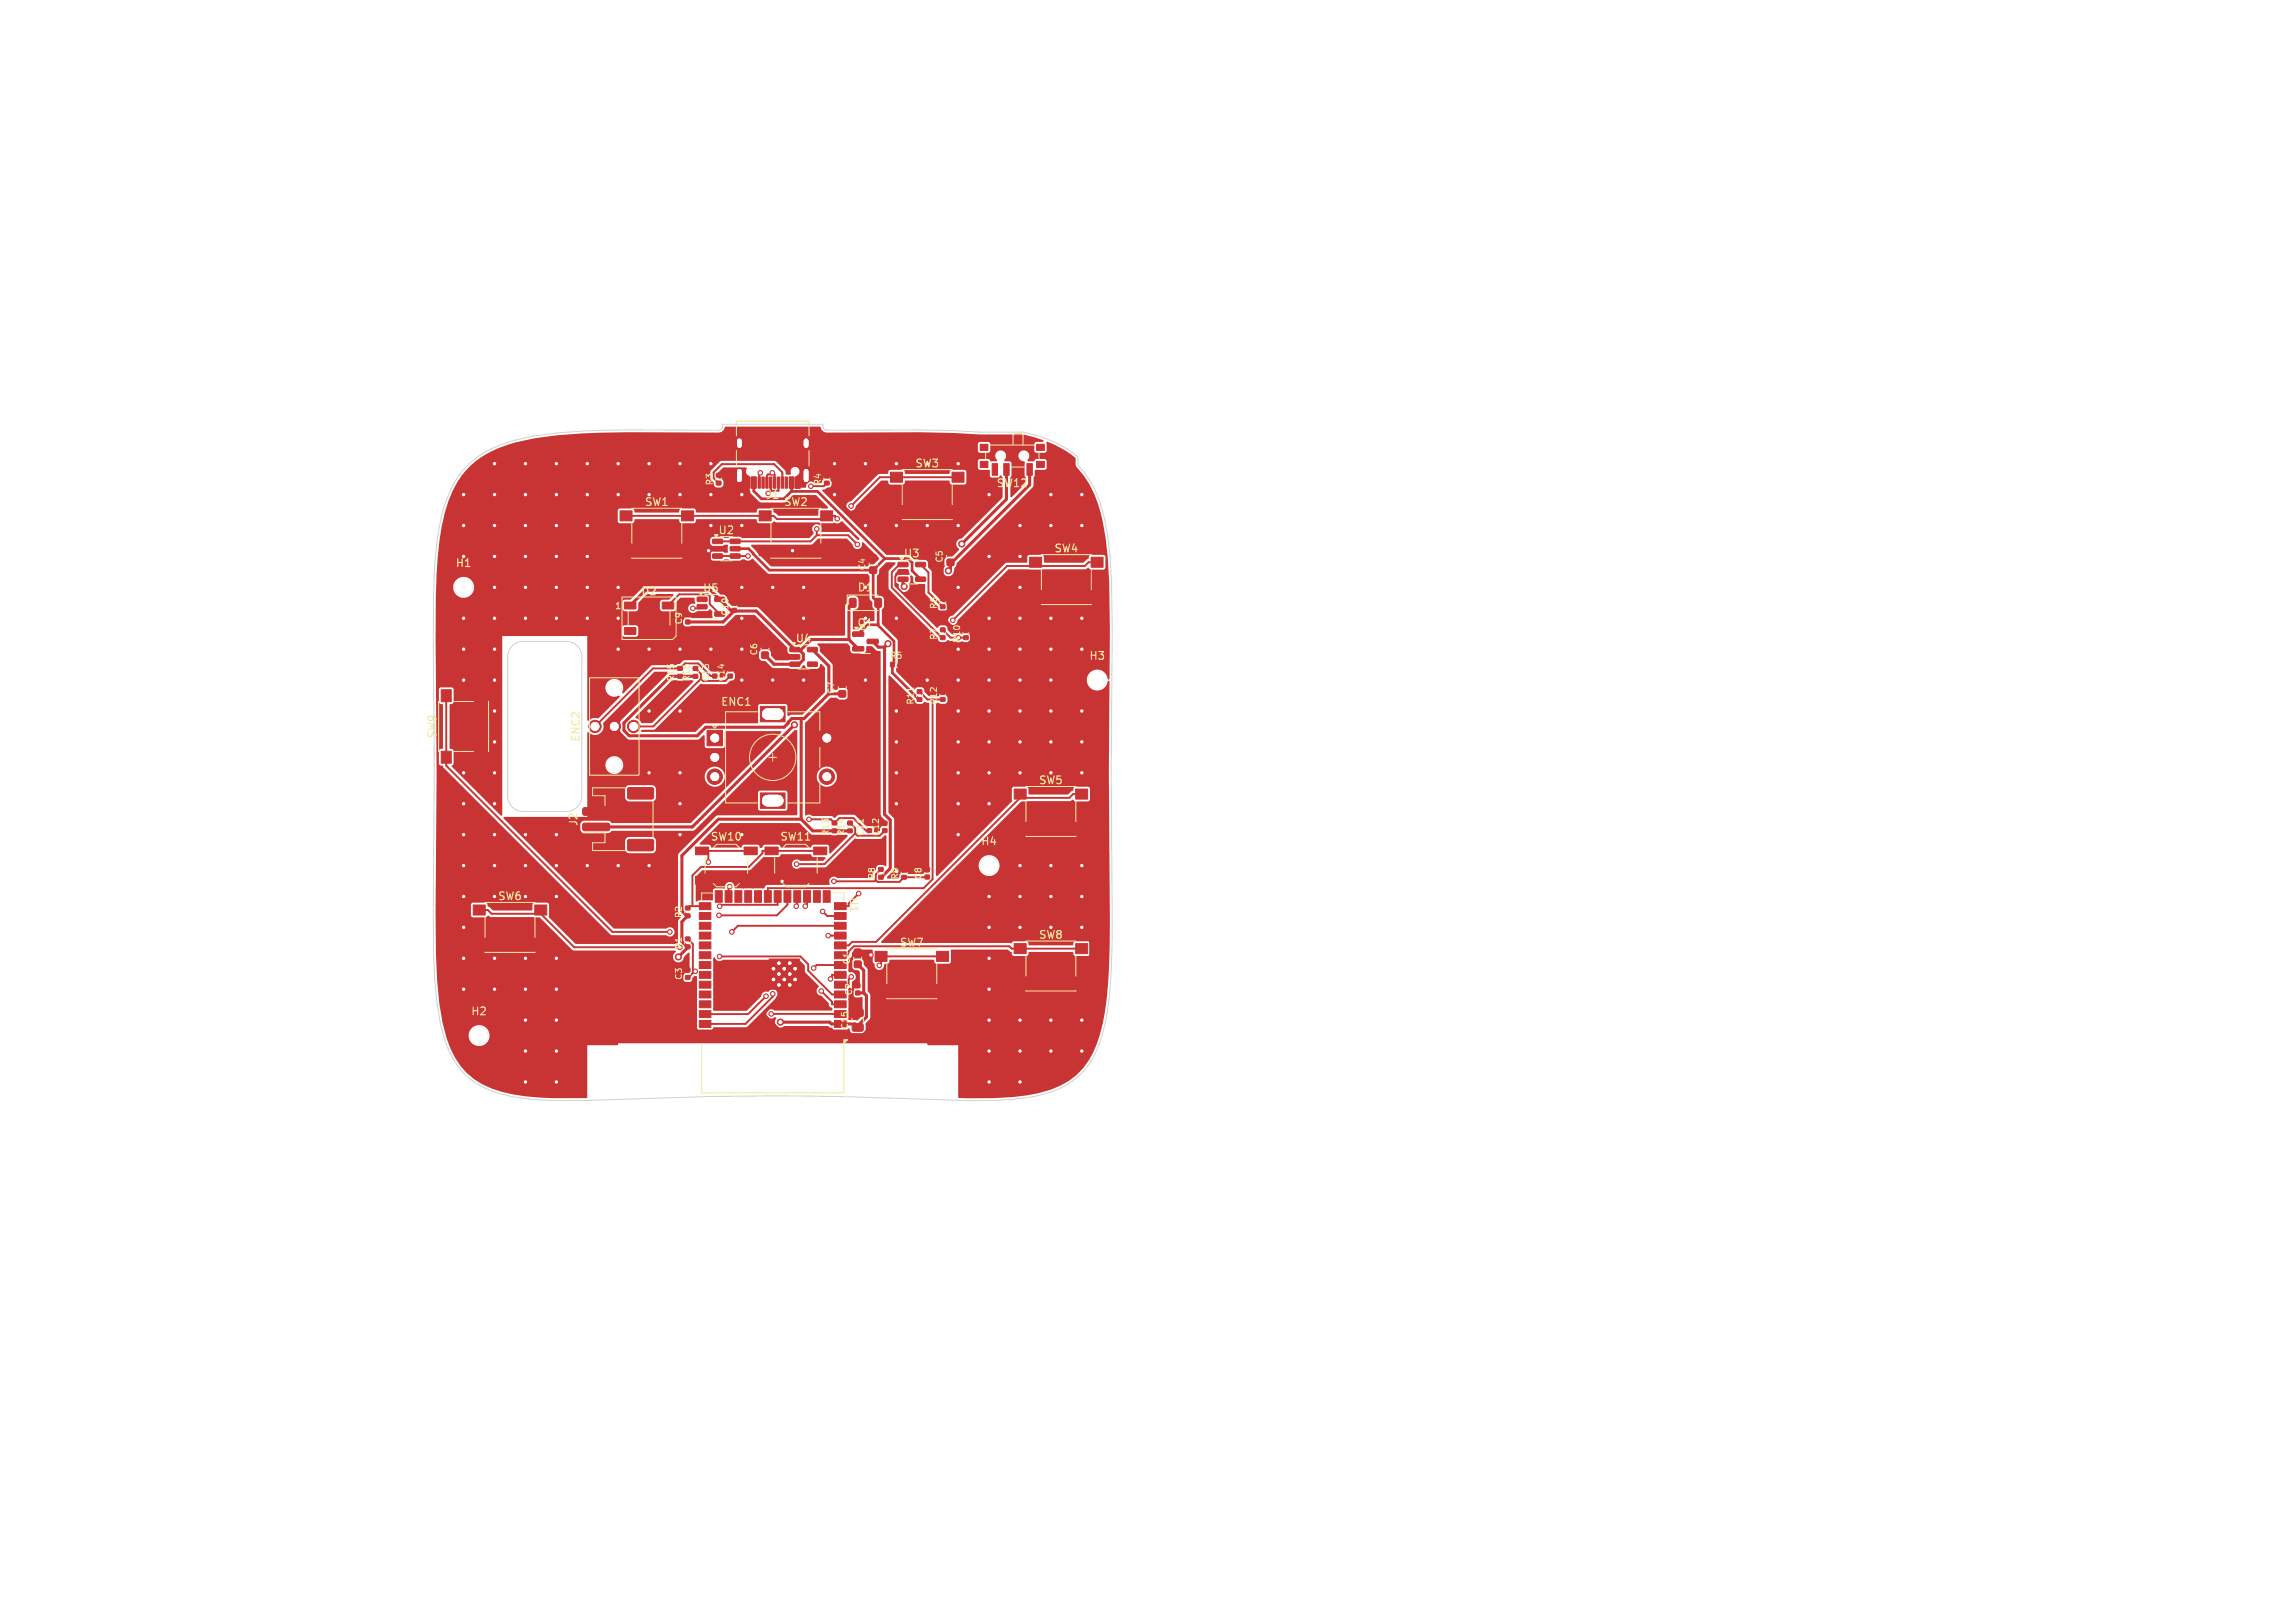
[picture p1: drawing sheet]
<svg xmlns="http://www.w3.org/2000/svg" width="297mm" height="210mm" viewBox="0 0 297 210" stroke-linecap="round" stroke-linejoin="round" font-family="sans-serif">
<defs><g id="words">
<g font-size="1.4" fill="#f2eda1">
<text x="83.4" y="65.7">SW1</text>
<text x="99" y="64.8">J1</text>
<text x="101.4" y="65.7">SW2</text>
<text x="118.4" y="60.7">SW3</text>
<text x="128.9" y="63.2">SW12</text>
<text x="92.9" y="69.3">U2</text>
<text x="136.4" y="71.7">SW4</text>
<text x="58.9" y="73.6">H1</text>
<text x="82.9" y="77.2">D2</text>
<text x="90.9" y="76.8">U5</text>
<text x="110.9" y="76.7">D1</text>
<text x="116.9" y="72.3">U3</text>
<text x="102.9" y="83.3">U4</text>
<text x="110.9" y="81.3">Q1</text>
<text x="140.9" y="85.6">H3</text>
<text x="56.7" y="95.6" transform="rotate(-90 56.7 95.6)">SW9</text>
<text x="93.2" y="91.5">ENC1</text>
<text x="75.2" y="96.1" transform="rotate(-90 75.2 96.1)">ENC2</text>
<text x="134.4" y="101.7">SW5</text>
<text x="74.9" y="107" transform="rotate(-90 74.9 107)">J2</text>
<text x="91.9" y="109">SW10</text>
<text x="100.9" y="109">SW11</text>
<text x="126.9" y="109.6">H4</text>
<text x="64.4" y="116.7">SW6</text>
<text x="109.8" y="116" transform="rotate(90 109.8 116)">U1</text>
<text x="116.4" y="122.7">SW7</text>
<text x="134.4" y="121.7">SW8</text>
<text x="60.9" y="131.6">H2</text>
</g>
<g font-size="1.1" fill="#f2eda1">
<text x="92.4" y="62.9" transform="rotate(-90 92.4 62.9)">R3</text>
<text x="106.4" y="62.9" transform="rotate(-90 106.4 62.9)">R4</text>
<text x="112.2" y="73.9" transform="rotate(-90 112.2 73.9)">C4</text>
<text x="122.1" y="72.9" transform="rotate(-90 122.1 72.9)">C5</text>
<text x="79.5" y="79">1</text>
<text x="88.4" y="80.9" transform="rotate(-90 88.4 80.9)">C9</text>
<text x="94.4" y="79.8" transform="rotate(-90 94.4 79.8)">C10</text>
<text x="121.4" y="82.9" transform="rotate(-90 121.4 82.9)">R7</text>
<text x="121.4" y="78.9" transform="rotate(-90 121.4 78.9)">R6</text>
<text x="124.4" y="83.3" transform="rotate(-90 124.4 83.3)">R10</text>
<text x="87.4" y="88.3" transform="rotate(-90 87.4 88.3)">R15</text>
<text x="89.4" y="88.3" transform="rotate(-90 89.4 88.3)">R16</text>
<text x="91.9" y="88.3" transform="rotate(-90 91.9 88.3)">C13</text>
<text x="93.9" y="88.3" transform="rotate(-90 93.9 88.3)">C14</text>
<text x="98.1" y="84.9" transform="rotate(-90 98.1 84.9)">C6</text>
<text x="108.1" y="89.9" transform="rotate(-90 108.1 89.9)">C7</text>
<text x="115.1" y="85.4">R5</text>
<text x="118.4" y="91.3" transform="rotate(-90 118.4 91.3)">R11</text>
<text x="121.4" y="91.3" transform="rotate(-90 121.4 91.3)">R12</text>
<text x="107.4" y="108.3" transform="rotate(-90 107.4 108.3)">R13</text>
<text x="109.4" y="108.3" transform="rotate(-90 109.4 108.3)">R14</text>
<text x="111.9" y="108.3" transform="rotate(-90 111.9 108.3)">C11</text>
<text x="113.4" y="113.9" transform="rotate(-90 113.4 113.9)">R8</text>
<text x="113.9" y="108.3" transform="rotate(-90 113.9 108.3)">C12</text>
<text x="116.4" y="113.9" transform="rotate(-90 116.4 113.9)">R9</text>
<text x="119.4" y="113.9" transform="rotate(-90 119.4 113.9)">C8</text>
<text x="88.4" y="118.9" transform="rotate(-90 88.4 118.9)">R2</text>
<text x="88.4" y="122.9" transform="rotate(-90 88.4 122.9)">R1</text>
<text x="110.1" y="124.9" transform="rotate(-90 110.1 124.9)">C1</text>
<text x="88.4" y="126.9" transform="rotate(-90 88.4 126.9)">C3</text>
<text x="110.4" y="128.9" transform="rotate(-90 110.4 128.9)">C2</text>
<text x="109.9" y="133.3" transform="rotate(-90 109.9 133.3)">C15</text>
</g>
</g></defs>
<g fill="#c83434" stroke="#c83434" stroke-width=".13">
<path d="M134.1 59.7h1v.8h-1z"/>
<path d="M134.1 57.5h1v.8h-1z"/>
<path d="M126.8 59.7h1v.8h-1z"/>
<path d="M126.8 57.5h1v.8h-1z"/>
<path d="M132.9 60h.7v1.5h-.7z"/>
<path d="M129.9 60h.7v1.5h-.7z"/>
<path d="M128.4 60h.7v1.5h-.7z"/>
<path d="M91.5 94.5h2v2h-2z"/>
<path d="M98.4 91.4h3.2v2h-3.2z"/>
<path d="M98.4 102.6h3.2v2h-3.2z"/>
<path d="M106.7 62.3h.6v.4h-.6z"/>
<path d="M106.7 61.3h.6v.4h-.6z"/>
<path d="M108.6 89.4l.1-.1 .7 .1 .1 .2-.1 .6h-.1h-.7l-.1-.2z"/>
<path d="M108.6 87.8h.1h.7l.1 .2-.1 .6-.1 .1-.7-.1-.1-.1z"/>
<path d="M110.4 81.8h1.3l.1 .1v.4l-.2 .1-1.2-.1-.1-.1z"/>
<path d="M110.4 83.7h1.3l.1 .1v.4l-.2 .1-1.2-.1-.1-.1z"/>
<path d="M112.2 82.7h1.4l.1 .2v.3l-.2 .1h-1.2l-.1-.1z"/>
<path d="M88.7 80.2h.6v.5h-.6z"/>
<path d="M88.7 79.3h.6v.5h-.6z"/>
<path d="M89.7 87.3h.6v.4h-.6z"/>
<path d="M89.7 86.3h.6v.4h-.6z"/>
<path d="M99 109.6h1.7v1h-1.7z"/>
<path d="M105.3 109.6h1.7v1h-1.7z"/>
<path d="M99 113.4h1.7v1h-1.7z"/>
<path d="M105.3 113.4h1.7v1h-1.7z"/>
<path d="M116.2 72.8h1.2l.1 .1v.4l-.1 .1-1.1-.1-.1-.1z"/>
<path d="M116.2 73.7h1.2l.1 .2v.3l-.1 .1h-1.1l-.1-.1z"/>
<path d="M116.2 74.7h1.2l.1 .1v.4l-.1 .1-1.1-.1-.1-.1z"/>
<path d="M118.5 74.7h1.2l.1 .1v.4l-.1 .1-1.1-.1-.1-.1z"/>
<path d="M118.5 72.8h1.2l.1 .1v.4l-.1 .1-1.1-.1-.1-.1z"/>
<path d="M112.6 73.4l.2-.1 .6 .1 .1 .2-.1 .6h-.2h-.6l-.1-.2z"/>
<path d="M112.6 71.8h.2h.6l.1 .2-.1 .6-.2 .1-.6-.1-.1-.1z"/>
<path d="M116.7 113.3h.6v.4h-.6z"/>
<path d="M116.7 112.3h.6v.4h-.6z"/>
<path d="M113.7 113.3h.6v.4h-.6z"/>
<path d="M113.7 112.3h.6v.4h-.6z"/>
<path d="M121.7 82.3h.6v.4h-.6z"/>
<path d="M121.7 81.3h.6v.4h-.6z"/>
<path d="M75.5 106.6l.1-.1h3.1l.2 .3v.5l-.3 .2h-3l-.2-.2z"/>
<path d="M75.5 104.6l.1-.1h3.1l.2 .3v.5l-.3 .2h-3l-.2-.2z"/>
<path d="M81.3 108.7l.2-.1h2.9l.2 .3v1l-.3 .2h-2.9l-.2-.2z"/>
<path d="M81.3 102l.2-.1h2.9l.2 .3v1l-.3 .2h-2.9l-.2-.2z"/>
<path d="M107.7 107.3h.6v.4h-.6z"/>
<path d="M107.7 106.3h.6v.4h-.6z"/>
<path d="M109.7 107.3h.6v.4h-.6z"/>
<path d="M109.7 106.3h.6v.4h-.6z"/>
<path d="M124.7 82.3h.6v.4h-.6z"/>
<path d="M124.7 81.3h.6v.4h-.6z"/>
<path d="M110.7 128.2h.6v.5h-.6z"/>
<path d="M110.7 127.3h.6v.5h-.6z"/>
<path d="M57.1 97.2h1.3v1.6h-1.3z"/>
<path d="M57.1 89.2h1.3v1.6h-1.3z"/>
<path d="M61.6 97.2h1.3v1.6h-1.3z"/>
<path d="M61.6 89.2h1.3v1.6h-1.3z"/>
<path d="M61.2 117.1h1.6v1.3h-1.6z"/>
<path d="M69.2 117.1h1.6v1.3h-1.6z"/>
<path d="M61.2 121.6h1.6v1.3h-1.6z"/>
<path d="M69.2 121.6h1.6v1.3h-1.6z"/>
<path d="M108 133.3h1.5v.9h-1.5z"/>
<path d="M108 132h1.5v.9h-1.5z"/>
<path d="M108 130.8h1.5v.9h-1.5z"/>
<path d="M108 129.5h1.5v.9h-1.5z"/>
<path d="M108 128.2h1.5v.9h-1.5z"/>
<path d="M108 127h1.5v.9h-1.5z"/>
<path d="M108 125.7h1.5v.9h-1.5z"/>
<path d="M108 124.4h1.5v.9h-1.5z"/>
<path d="M108 123.2h1.5v.9h-1.5z"/>
<path d="M108 121.9h1.5v.9h-1.5z"/>
<path d="M108 120.6h1.5v.9h-1.5z"/>
<path d="M108 119.3h1.5v.9h-1.5z"/>
<path d="M108 118.1h1.5v.9h-1.5z"/>
<path d="M108 116.8h1.5v.9h-1.5z"/>
<path d="M106.5 115.3h.9v1.5h-.9z"/>
<path d="M105.3 115.3h.9v1.5h-.9z"/>
<path d="M104 115.3h.9v1.5h-.9z"/>
<path d="M102.7 115.3h.9v1.5h-.9z"/>
<path d="M101.5 115.3h.9v1.5h-.9z"/>
<path d="M100.2 115.3h.9v1.5h-.9z"/>
<path d="M98.9 115.3h.9v1.5h-.9z"/>
<path d="M97.6 115.3h.9v1.5h-.9z"/>
<path d="M96.4 115.3h.9v1.5h-.9z"/>
<path d="M95.1 115.3h.9v1.5h-.9z"/>
<path d="M93.8 115.3h.9v1.5h-.9z"/>
<path d="M92.6 115.3h.9v1.5h-.9z"/>
<path d="M90.5 116.8h1.5v.9h-1.5z"/>
<path d="M90.5 118.1h1.5v.9h-1.5z"/>
<path d="M90.5 119.3h1.5v.9h-1.5z"/>
<path d="M90.5 120.6h1.5v.9h-1.5z"/>
<path d="M90.5 121.9h1.5v.9h-1.5z"/>
<path d="M90.5 123.2h1.5v.9h-1.5z"/>
<path d="M90.5 124.4h1.5v.9h-1.5z"/>
<path d="M90.5 125.7h1.5v.9h-1.5z"/>
<path d="M90.5 127h1.5v.9h-1.5z"/>
<path d="M90.5 128.2h1.5v.9h-1.5z"/>
<path d="M90.5 129.5h1.5v.9h-1.5z"/>
<path d="M90.5 130.8h1.5v.9h-1.5z"/>
<path d="M90.5 132h1.5v.9h-1.5z"/>
<path d="M90.5 133.3h1.5v.9h-1.5z"/>
<path d="M99.6 124.1h3.9v3.9h-3.9z"/>
<path d="M131.2 122.1h1.6v1.3h-1.6z"/>
<path d="M139.2 122.1h1.6v1.3h-1.6z"/>
<path d="M131.2 126.6h1.6v1.3h-1.6z"/>
<path d="M139.2 126.6h1.6v1.3h-1.6z"/>
<path d="M118.7 90.3h.6v.4h-.6z"/>
<path d="M118.7 89.3h.6v.4h-.6z"/>
<path d="M110.3 132.5h.2h1.1l.1 .2v.6l-.2 .2-1.1-.1-.1-.2z"/>
<path d="M110.3 130.6h.2h1.1l.1 .2v.6l-.2 .2-1.1-.1-.1-.2z"/>
<path d="M112.2 107.2h.6v.5h-.6z"/>
<path d="M112.2 106.3h.6v.5h-.6z"/>
<path d="M92.2 69.8h1.2l.1 .1v.4l-.1 .1-1.1-.1-.1-.1z"/>
<path d="M92.2 70.7h1.2l.1 .2v.3l-.1 .1h-1.1l-.1-.1z"/>
<path d="M92.2 71.7h1.2l.1 .1v.4l-.1 .1-1.1-.1-.1-.1z"/>
<path d="M94.5 71.7h1.2l.1 .1v.4l-.2 .1-1-.1-.1-.1z"/>
<path d="M94.5 70.7h1.2l.1 .2v.3l-.2 .1h-1l-.1-.1z"/>
<path d="M94.5 69.8h1.2l.1 .1v.4l-.2 .1-1-.1-.1-.1z"/>
<path d="M110.6 124.4l.2-.1 .6 .1 .1 .2-.1 .6h-.2h-.6l-.1-.2z"/>
<path d="M110.6 122.8h.2h.6l.1 .2-.1 .6-.2 .1-.6-.1-.1-.1z"/>
<path d="M114.2 107.2h.6v.5h-.6z"/>
<path d="M114.2 106.3h.6v.5h-.6z"/>
<path d="M90.2 77.3h1.2l.1 .1v.4l-.1 .1-1.1-.1-.1-.1z"/>
<path d="M90.2 78.2h1.2l.1 .2v.3l-.1 .1h-1.1l-.1-.1z"/>
<path d="M90.2 79.2h1.2l.1 .1v.4l-.1 .1-1.1-.1-.1-.1z"/>
<path d="M92.5 79.2h1.2l.1 .1v.4l-.2 .1-1-.1-.1-.1z"/>
<path d="M92.5 77.3h1.2l.1 .1v.4l-.2 .1-1-.1-.1-.1z"/>
<path d="M92.7 62.3h.6v.4h-.6z"/>
<path d="M92.7 61.3h.6v.4h-.6z"/>
<path d="M98.2 66.1h1.6v1.3h-1.6z"/>
<path d="M106.2 66.1h1.6v1.3h-1.6z"/>
<path d="M98.2 70.6h1.6v1.3h-1.6z"/>
<path d="M106.2 70.6h1.6v1.3h-1.6z"/>
<path d="M80.8 77.9h1.4l.1 .8-1.4 .1z"/>
<path d="M80.8 81.2h1.4l.1 .8-1.4 .1z"/>
<path d="M85.7 81.2h1.4l.1 .8-1.4 .1z"/>
<path d="M85.7 77.9h1.4l.1 .8-1.4 .1z"/>
<path d="M113.2 123.1h1.6v1.3h-1.6z"/>
<path d="M121.2 123.1h1.6v1.3h-1.6z"/>
<path d="M113.2 127.6h1.6v1.3h-1.6z"/>
<path d="M121.2 127.6h1.6v1.3h-1.6z"/>
<path d="M131.2 102.1h1.6v1.3h-1.6z"/>
<path d="M139.2 102.1h1.6v1.3h-1.6z"/>
<path d="M131.2 106.6h1.6v1.3h-1.6z"/>
<path d="M139.2 106.6h1.6v1.3h-1.6z"/>
<path d="M92.2 87.2h.6v.5h-.6z"/>
<path d="M92.2 86.3h.6v.5h-.6z"/>
<path d="M87.7 87.3h.6v.4h-.6z"/>
<path d="M87.7 86.3h.6v.4h-.6z"/>
<path d="M121.7 90.3h.6v.4h-.6z"/>
<path d="M121.7 89.3h.6v.4h-.6z"/>
<path d="M94.7 78.7h.6v.5h-.6z"/>
<path d="M94.7 77.8h.6v.5h-.6z"/>
<path d="M115.3 85.7h.4v.6h-.4z"/>
<path d="M116.3 85.7h.4v.6h-.4z"/>
<path d="M121.7 78.3h.6v.4h-.6z"/>
<path d="M121.7 77.3h.6v.4h-.6z"/>
<path d="M102.9 61.7h.6v1.5h-.6z"/>
<path d="M102.1 61.7h.7v1.5h-.7z"/>
<path d="M101.1 61.7h.3v1.5h-.3z"/>
<path d="M100.1 61.7h.3v1.5h-.3z"/>
<path d="M99.6 61.7h.3v1.5h-.3z"/>
<path d="M98.6 61.7h.3v1.5h-.3z"/>
<path d="M97.3 61.7h.5v1.5h-.5z"/>
<path d="M96.4 61.7h.6v1.5h-.6z"/>
<path d="M98.1 61.7h.3v1.5h-.3z"/>
<path d="M99.1 61.7h.3v1.5h-.3z"/>
<path d="M100.6 61.7h.3v1.5h-.3z"/>
<path d="M101.6 61.7h.3v1.5h-.3z"/>
<path d="M90 109.6h1.7v1h-1.7z"/>
<path d="M96.3 109.6h1.7v1h-1.7z"/>
<path d="M90 113.4h1.7v1h-1.7z"/>
<path d="M96.3 113.4h1.7v1h-1.7z"/>
<path d="M88.7 122.3h.6v.4h-.6z"/>
<path d="M88.7 121.3h.6v.4h-.6z"/>
<path d="M98.6 84.4l.1-.1 .7 .1 .1 .2-.1 .6h-.1h-.7l-.1-.2z"/>
<path d="M98.6 82.8h.1h.7l.1 .2-.1 .6-.1 .1-.7-.1-.1-.1z"/>
<path d="M88.7 118.3h.6v.4h-.6z"/>
<path d="M88.7 117.3h.6v.4h-.6z"/>
<path d="M110 77.5l.1-.1 .6 .1 .1 .1-.1 .9-.1 .1-.6-.1-.1-.1z"/>
<path d="M113.3 77.5l.1-.1 .6 .1 .1 .1-.1 .9-.1 .1-.6-.1-.1-.1z"/>
<path d="M94.2 87.2h.6v.5h-.6z"/>
<path d="M94.2 86.3h.6v.5h-.6z"/>
<path d="M122.6 72.4l.2-.1 .6 .1 .1 .2-.1 .6h-.2h-.6l-.1-.2z"/>
<path d="M122.6 70.8h.2h.6l.1 .2-.1 .6-.2 .1-.6-.1-.1-.1z"/>
<path d="M88.7 126.2h.6v.5h-.6z"/>
<path d="M88.7 125.3h.6v.5h-.6z"/>
<path d="M119.7 113.2h.6v.5h-.6z"/>
<path d="M119.7 112.3h.6v.5h-.6z"/>
<path d="M80.2 66.1h1.6v1.3h-1.6z"/>
<path d="M88.2 66.1h1.6v1.3h-1.6z"/>
<path d="M80.2 70.6h1.6v1.3h-1.6z"/>
<path d="M88.2 70.6h1.6v1.3h-1.6z"/>
<path d="M102.2 83.8h1.2l.1 .1v.4l-.1 .1-1.1-.1-.1-.1z"/>
<path d="M102.2 84.7h1.2l.1 .2v.3l-.1 .1h-1.1l-.1-.1z"/>
<path d="M102.2 85.7h1.2l.1 .1v.4l-.1 .1-1.1-.1-.1-.1z"/>
<path d="M104.5 85.7h1.2l.1 .1v.4l-.2 .1-1-.1-.1-.1z"/>
<path d="M104.5 83.8h1.2l.1 .1v.4l-.2 .1-1-.1-.1-.1z"/>
<path d="M115.2 61.1h1.6v1.3h-1.6z"/>
<path d="M123.2 61.1h1.6v1.3h-1.6z"/>
<path d="M115.2 65.6h1.6v1.3h-1.6z"/>
<path d="M123.2 65.6h1.6v1.3h-1.6z"/>
<path d="M133.2 72.1h1.6v1.3h-1.6z"/>
<path d="M141.2 72.1h1.6v1.3h-1.6z"/>
<path d="M133.2 76.6h1.6v1.3h-1.6z"/>
<path d="M141.2 76.6h1.6v1.3h-1.6z"/>
<circle cx="92.5" cy="100.5" r="1"/>
<circle cx="92.5" cy="98" r="1"/>
<circle cx="107" cy="100.5" r="1"/>
<circle cx="107" cy="95.5" r="1"/>
<circle cx="102.9" cy="126.7" r=".3"/>
<circle cx="102.9" cy="125.3" r=".3"/>
<circle cx="102.2" cy="127.4" r=".3"/>
<circle cx="102.2" cy="126" r=".3"/>
<circle cx="102.2" cy="124.6" r=".3"/>
<circle cx="101.5" cy="126.7" r=".3"/>
<circle cx="101.5" cy="125.3" r=".3"/>
<circle cx="100.8" cy="127.4" r=".3"/>
<circle cx="100.8" cy="126" r=".3"/>
<circle cx="100.8" cy="124.6" r=".3"/>
<circle cx="100.1" cy="126.7" r=".3"/>
<circle cx="100.1" cy="125.3" r=".3"/>
<circle cx="77" cy="94" r=".8"/>
<circle cx="82" cy="94" r=".8"/>
<circle cx="79.5" cy="94" r=".8"/>
<circle cx="72" cy="76" r=".3"/>
<circle cx="68" cy="128" r=".3"/>
<circle cx="120" cy="68" r=".3"/>
<circle cx="116" cy="104" r=".3"/>
<circle cx="116" cy="92" r=".3"/>
<circle cx="132" cy="92" r=".3"/>
<circle cx="132" cy="88" r=".3"/>
<circle cx="128" cy="84" r=".3"/>
<circle cx="124" cy="108" r=".3"/>
<circle cx="100" cy="88" r=".3"/>
<circle cx="68" cy="72" r=".3"/>
<circle cx="92" cy="60" r=".3"/>
<circle cx="64" cy="104" r=".3"/>
<circle cx="124" cy="76" r=".3"/>
<circle cx="68" cy="132" r=".3"/>
<circle cx="68" cy="108" r=".3"/>
<circle cx="108" cy="64" r=".3"/>
<circle cx="64" cy="68" r=".3"/>
<circle cx="136" cy="96" r=".3"/>
<circle cx="88" cy="60" r=".3"/>
<circle cx="64" cy="124" r=".3"/>
<circle cx="72" cy="140" r=".3"/>
<circle cx="80" cy="64" r=".3"/>
<circle cx="124" cy="96" r=".3"/>
<circle cx="76" cy="64" r=".3"/>
<circle cx="108" cy="60" r=".3"/>
<circle cx="132" cy="84" r=".3"/>
<circle cx="136" cy="68" r=".3"/>
<circle cx="136" cy="100" r=".3"/>
<circle cx="76" cy="76" r=".3"/>
<circle cx="96" cy="76" r=".3"/>
<circle cx="60" cy="124" r=".3"/>
<circle cx="84" cy="64" r=".3"/>
<circle cx="64" cy="108" r=".3"/>
<circle cx="92" cy="84" r=".3"/>
<circle cx="72" cy="124" r=".3"/>
<circle cx="68" cy="68" r=".3"/>
<circle cx="88" cy="108" r=".3"/>
<circle cx="132" cy="80" r=".3"/>
<circle cx="91.7" cy="71.3" r=".3"/>
<circle cx="132" cy="96" r=".3"/>
<circle cx="116" cy="80" r=".3"/>
<circle cx="64" cy="88" r=".3"/>
<circle cx="132" cy="120" r=".3"/>
<circle cx="88" cy="104" r=".3"/>
<circle cx="124" cy="100" r=".3"/>
<circle cx="140" cy="80" r=".3"/>
<circle cx="140" cy="96" r=".3"/>
<circle cx="132" cy="136" r=".3"/>
<circle cx="104" cy="80" r=".3"/>
<circle cx="80" cy="76" r=".3"/>
<circle cx="68" cy="112" r=".3"/>
<circle cx="116" cy="100" r=".3"/>
<circle cx="68" cy="80" r=".3"/>
<circle cx="132" cy="76" r=".3"/>
<circle cx="80" cy="60" r=".3"/>
<circle cx="68" cy="76" r=".3"/>
<circle cx="124" cy="88" r=".3"/>
<circle cx="64" cy="96" r=".3"/>
<circle cx="60" cy="64" r=".3"/>
<circle cx="88" cy="100" r=".3"/>
<circle cx="72" cy="60" r=".3"/>
<circle cx="128" cy="136" r=".3"/>
<circle cx="68" cy="60" r=".3"/>
<circle cx="64" cy="76" r=".3"/>
<circle cx="140" cy="132" r=".3"/>
<circle cx="96" cy="88" r=".3"/>
<circle cx="128" cy="116" r=".3"/>
<circle cx="72" cy="108" r=".3"/>
<circle cx="132" cy="132" r=".3"/>
<circle cx="132" cy="140" r=".3"/>
<circle cx="92" cy="64" r=".3"/>
<circle cx="80" cy="112" r=".3"/>
<circle cx="136" cy="80" r=".3"/>
<circle cx="76" cy="68" r=".3"/>
<circle cx="128" cy="128" r=".3"/>
<circle cx="64" cy="84" r=".3"/>
<circle cx="72" cy="80" r=".3"/>
<circle cx="128" cy="64" r=".3"/>
<circle cx="128" cy="104" r=".3"/>
<circle cx="64" cy="112" r=".3"/>
<circle cx="60" cy="108" r=".3"/>
<circle cx="124" cy="68" r=".3"/>
<circle cx="68" cy="124" r=".3"/>
<circle cx="60" cy="80" r=".3"/>
<circle cx="128" cy="92" r=".3"/>
<circle cx="136" cy="120" r=".3"/>
<circle cx="136" cy="116" r=".3"/>
<circle cx="136" cy="64" r=".3"/>
<circle cx="112" cy="60" r=".3"/>
<circle cx="102.6" cy="71.3" r=".3"/>
<circle cx="101.2" cy="114" r=".3"/>
<circle cx="84" cy="92" r=".3"/>
<circle cx="124" cy="84" r=".3"/>
<circle cx="88" cy="64" r=".3"/>
<circle cx="128" cy="124" r=".3"/>
<circle cx="140" cy="136" r=".3"/>
<circle cx="72" cy="68" r=".3"/>
<circle cx="116" cy="96" r=".3"/>
<circle cx="140" cy="112" r=".3"/>
<circle cx="116" cy="60" r=".3"/>
<circle cx="140" cy="64" r=".3"/>
<circle cx="96" cy="108" r=".3"/>
<circle cx="64" cy="128" r=".3"/>
<circle cx="60" cy="84" r=".3"/>
<circle cx="76" cy="72" r=".3"/>
<circle cx="124" cy="92" r=".3"/>
<circle cx="136" cy="92" r=".3"/>
<circle cx="128" cy="120" r=".3"/>
<circle cx="136" cy="132" r=".3"/>
<circle cx="68" cy="140" r=".3"/>
<circle cx="72" cy="112" r=".3"/>
<circle cx="72" cy="64" r=".3"/>
<circle cx="64" cy="116" r=".3"/>
<circle cx="128" cy="88" r=".3"/>
<circle cx="112" cy="88" r=".3"/>
<circle cx="132" cy="112" r=".3"/>
<circle cx="124" cy="60" r=".3"/>
<circle cx="140" cy="116" r=".3"/>
<circle cx="60" cy="120" r=".3"/>
<circle cx="140" cy="100" r=".3"/>
<circle cx="88" cy="92" r=".3"/>
<circle cx="96" cy="80" r=".3"/>
<circle cx="140" cy="120" r=".3"/>
<circle cx="136" cy="112" r=".3"/>
<circle cx="60" cy="100" r=".3"/>
<circle cx="60" cy="72" r=".3"/>
<circle cx="76" cy="60" r=".3"/>
<circle cx="128" cy="132" r=".3"/>
<circle cx="104" cy="88" r=".3"/>
<circle cx="60" cy="112" r=".3"/>
<circle cx="80" cy="84" r=".3"/>
<circle cx="96" cy="84" r=".3"/>
<circle cx="124" cy="104" r=".3"/>
<circle cx="132" cy="100" r=".3"/>
<circle cx="72" cy="72" r=".3"/>
<circle cx="104" cy="76" r=".3"/>
<circle cx="72" cy="132" r=".3"/>
<circle cx="72" cy="136" r=".3"/>
<circle cx="84" cy="60" r=".3"/>
<circle cx="64" cy="72" r=".3"/>
<circle cx="84" cy="100" r=".3"/>
<circle cx="128" cy="96" r=".3"/>
<circle cx="140" cy="84" r=".3"/>
<circle cx="128" cy="80" r=".3"/>
<circle cx="128" cy="140" r=".3"/>
<circle cx="132" cy="72" r=".3"/>
<circle cx="88" cy="84" r=".3"/>
<circle cx="76" cy="112" r=".3"/>
<circle cx="128" cy="72" r=".3"/>
<circle cx="72" cy="128" r=".3"/>
<circle cx="64" cy="100" r=".3"/>
<circle cx="72" cy="116" r=".3"/>
<circle cx="68" cy="64" r=".3"/>
<circle cx="84" cy="112" r=".3"/>
<circle cx="96" cy="68" r=".3"/>
<circle cx="120" cy="88" r=".3"/>
<circle cx="112.7" cy="123.6" r=".3"/>
<circle cx="112" cy="68" r=".3"/>
<circle cx="68" cy="136" r=".3"/>
<circle cx="92" cy="68" r=".3"/>
<circle cx="80" cy="80" r=".3"/>
<circle cx="136" cy="84" r=".3"/>
<circle cx="84" cy="84" r=".3"/>
<circle cx="64" cy="60" r=".3"/>
<circle cx="96" cy="64" r=".3"/>
<circle cx="100" cy="76" r=".3"/>
<circle cx="136" cy="88" r=".3"/>
<circle cx="136" cy="136" r=".3"/>
<circle cx="76" cy="80" r=".3"/>
<circle cx="60" cy="116" r=".3"/>
<circle cx="60" cy="128" r=".3"/>
<circle cx="112" cy="80" r=".3"/>
<circle cx="64" cy="92" r=".3"/>
<circle cx="132" cy="116" r=".3"/>
<circle cx="64" cy="80" r=".3"/>
<circle cx="64" cy="64" r=".3"/>
<circle cx="132" cy="68" r=".3"/>
<circle cx="60" cy="88" r=".3"/>
<circle cx="60" cy="104" r=".3"/>
<circle cx="68" cy="116" r=".3"/>
<circle cx="60" cy="68" r=".3"/>
<circle cx="140" cy="92" r=".3"/>
<circle cx="116" cy="68" r=".3"/>
<circle cx="140" cy="68" r=".3"/>
<circle cx="128" cy="100" r=".3"/>
<circle cx="87.8" cy="123.8" r=".4"/>
<circle cx="101" cy="132.3" r=".4"/>
<circle cx="90" cy="125.7" r=".3"/>
<circle cx="99.8" cy="131.2" r=".3"/>
<circle cx="91.7" cy="111.6" r=".3"/>
<circle cx="108.4" cy="67.1" r=".3"/>
<circle cx="106.3" cy="128.2" r=".3"/>
<circle cx="93.1" cy="123.8" r=".3"/>
<circle cx="110.2" cy="126.4" r=".3"/>
<circle cx="110.1" cy="65.5" r=".3"/>
<circle cx="123.3" cy="80.3" r=".3"/>
<circle cx="107.5" cy="126.7" r=".3"/>
<circle cx="105.3" cy="125.3" r=".3"/>
<circle cx="113.8" cy="124.9" r=".3"/>
<circle cx="107.2" cy="121.1" r=".3"/>
<circle cx="86.7" cy="120.6" r=".3"/>
<circle cx="94.7" cy="120.6" r=".3"/>
<circle cx="106.5" cy="117.9" r=".3"/>
<circle cx="96.8" cy="72" r=".3"/>
<circle cx="105.7" cy="68.4" r=".3"/>
<circle cx="111" cy="70.4" r=".3"/>
<circle cx="100" cy="61.2" r=".3"/>
<circle cx="111.1" cy="115.6" r=".3"/>
<circle cx="104.2" cy="117.3" r=".3"/>
<circle cx="104.7" cy="106" r=".3"/>
<circle cx="103" cy="117.3" r=".3"/>
<circle cx="103.1" cy="111.8" r=".3"/>
<circle cx="93" cy="118.4" r=".3"/>
<circle cx="93.1" cy="117.3" r=".3"/>
<circle cx="94.4" cy="114.7" r=".3"/>
<circle cx="89.7" cy="78.7" r=".3"/>
<circle cx="99.1" cy="128.9" r=".3"/>
<circle cx="100" cy="128.6" r=".3"/>
<circle cx="107.9" cy="114" r=".3"/>
<circle cx="98.4" cy="61.2" r=".3"/>
<circle cx="104.9" cy="62.9" r=".3"/>
<circle cx="114.9" cy="83.3" r=".4"/>
<circle cx="124.5" cy="70.4" r=".4"/>
<circle cx="122.7" cy="73.9" r=".4"/>
<circle cx="102.8" cy="93.8" r=".4"/>
<circle cx="117" cy="75.9" r=".4"/>
</g>
<path d="M95.7 57.1v.6M104.3 57.1v.6M95.7 61v1.1M104.3 61v1.1" fill="none" stroke="#c83434" stroke-width="1"/>
<g fill="none" stroke="#c83434" stroke-width=".25">
<path d="M95.7 57.4h8.6M80.4 78.9h-12.6l-5.6 5.6v13.5M80.4 78.9l1.7 1.7h3.3l1 1.1 .5-.5h.3M81 66.8h19.1l.4 .4h6.5v-.4h1.1l.3 .3M90.9 79.5h-1.8l-1.9 1.7M90.9 78.5l-.3 .2h-.9M91.6 76.9h-3.7l-1.5 1.5M91.9 77.1v1.1l1.2 1.3M91.9 71.3h-10.9v.9l-.6 .6v6.1M91.9 71.3v3.6l3.1 3.1M92.3 61.1l1.1-1h6.8l1 1v1.3M92.3 61.9l.7 .6"/>
<path d="M92.9 71h-.8l-.2 .3M92.9 72h3.9M93 61.5h2.7l.9 .9h.1M98.4 61.2l-.2 .1v1.1M99 71.3h13l1 .9M99.3 62.4v-.9l.1-.1h.8v1M99.7 62.4v1M100 61.2v.2M100.8 62.4v1.1h-1M105.7 68.4v.9M105.7 69.3h4.1l1.2 1.1M105.7 69.3l-.8 .8h-12"/>
<path d="M107 61.5h-2.7l-.9 .9h-.2M107 61.5l1.4 1.5v1.7l1.6 1.6h10l2.5 2.4M107 61.5h.1M107 62.5l-.4 .4h-1.7M116.9 74h-.5l-.5 .6v1.2l3.3 3.3h3.3M116.9 73.1h-.5l-1 .9v2l6.5 6.5h.1M119.1 73.1l1.1 1v2.6l1.8 1.8M122.5 68.7v2l.5 .5-1 1v5.3l.6 .6v.9l-.1 .1M122.5 79.1v1.3l1.1 1.1h1.4l.6 .6M124 66.3v.9l-1.5 1.5M124 61.8h-10.1l-3.8 3.7M134 72.8v.4"/>
<path d="M134 77.3v.4M142 77.3h-1.1l-.5 .4h-10.4l-4.4 4.4M142 72.8h-1.1l-.5 .4h-10.1l-7 7.1M57.7 90v9.1l21.6 21.5h7.4M79.5 94v.1l3.9 3.9M83.4 98h9.1M83.4 98v.7l-6.3 6.3M87.2 81.2l5.3 5.3h3.2l3.3-3.3 1.8 1.8h2.1M90 86.5l.7 .7v.6M90.7 87.8l-6.2 6.2h-2.5M92.5 87.5h-.5l-1.6-1.7h-1.8l-.6 .7h-3.5l-7.5 7.5M94.5 87.5l-.6 .6h-2.9l-.3-.3"/>
<path d="M109 88.2l.8 .8v3.7l-2.8 2.8 5.5 5.5v5.5h2M116.5 86l.5 .5h5M119 89.5l1 1h2M120.7 90.5v23.3l-1.2 1.1h-20.1v1.1M122 86.5v3M122 81.5l1 1h2M125.6 82.1v.8l-3.6 3.6M62 117.8h1.1l.5 .4h6.4M70 117.8v.4M70 118.2l4.3 4.4h13.7M90.8 113.9h10.2l.2 .1h3.6l.2-.1h1.2M90.8 110.1h6.3"/>
<path d="M91.2 117.3h-2l-.2 .2M91.7 110.1v1.5M94.4 114.7l-.1 .2v1.1M100.6 116v1.1h-7.3l-.2 .2M101.9 116v1.1l-1.4 1.3h-7.5M103.2 116v1.1l-.2 .2M104.4 116v1.1l-.2 .2M104.7 106h2.8l.5 .5 .6-.6h1.8l1.7 1.6h.4M106.2 110.1h-7.5v.3l-1.8 1.8h-6.2l-1.1 1.1v4M106.5 117.9l.5 .6h1.7M107.9 114h5.3M108.7 119.8h-13.2l-.8 .8"/>
<path d="M108.7 117.3h1.1M110 106.5l.7 .7v.6M110.7 107.8l-4 4h-3.6M114 112.5l-.7 .7M114.5 107.5l-.7 .6h-2.8l-.3-.3M120 112.5h-3l-.3 .3M120 113.5h-3l-.6 .6h-2.8M132 107.3h1.1l.5 .4h6.4M132 103.2l-18.6 18.7h-3.1l-.5 .4h-1.1M132 102.8v.4M140 107.3v.9l1.1 1.1v15.9l-1.1 1.1v1h-18v1h-1.1l-.5-.5h-6.4M140 102.8h-1.1l-.5 .4h-6.4"/>
<path d="M62 122.3h1.1l.5 .4h6.4M70 122.7l3.3 3.4h15M70 122.3v.4M88.3 126.1v5.8l1.9 1.9h6.1l5.9-6v-.7M89 125.5h-.1l-.6 .6M89 121.5l.7 .7v3.7l-.7 .6M89.7 125.7h.3M93.1 123.8h10.5l1 1v.8l3.1 3.1h1M99.1 128.9l-2.3 2.3h-5.6M99.8 131.2h8.9M100 128.6v.4l-3.5 3.5h-5.3M100 128.6h.1"/>
<path d="M100.8 126l-.7 .7 .7 .7M100.8 126h1.4M100.8 124.6l-.7 .7 .7 .7M102.9 125.3l-.7-.7-.7 .7v1.4l.3 .4h.7l.4-.4M106.3 128.2l1.4 1.4v.4h1M107.2 121.1h1.5M108.7 126.1h-1v.4l-.2 .2M108.7 124.9h-3l-.4 .4M110.2 126.4l-.4 .3v.7h-1.1M110.9 127.5l-.6 .6v2.3l.7 .7M110.9 127.5h.1M112.2 124v.4l1.8 1.8v5.3l-2.3 2.3h-10.3l-2.5-2.6"/>
<path d="M112.2 124h-.4l-.8-.8-.8 .8v1.4l.7 .7v1.4M112.7 123.6l-.5 .4M122 123.8h-8v.9l-.2 .2M140 122.8h-9.1l-.3-.4h-20.1l-.7 .7v.5h-1.1"/>
</g>
<g fill="none" stroke="#c83434" stroke-width=".4">
<path d="M81.5 78.4l2-2h8.4l2.7 2.6h.4v.1M95 79.1h2.9l5 5h.5l.6 .5v.8l-.6 .6h-3.2l-1.2-1.2M95 79.1l-1.4 1.4h-4.6M110.4 78l-.5 .5v4.3M116.9 75v.7l.1 .2M130.2 60.7v3.9l-5.7 5.8M133.2 60.7v2l-10 10.1h-.2v.8l-.3 .3M90 87.5h-3.2l-6.1 6v1l.7 .7h8.8l1.1-1.1h10.2l1-1.1h1.6l3.2-3.2M102.8 93.8l-13.2 13.2h-12.5M103.7 93v13M105.1 84.1l2.2 2.1v3.6M107.3 89.8h1.7"/>
<path d="M109.9 82.8h-4.9l-1.5 1.4M109.9 82.8l1.2 1.2M112.9 83l.8 .7h.8M114.5 83.7v21.7l.7 .7v6.3l-1.2 1.1M114.9 83.3l-.4 .4M89 118.5l-.8 .8v2.5l.7 .7M103.7 106h-10.7l-4.8 4.7v7.2l.7 .7M103.7 106l1.5 1.5h4.8M88.9 122.5v.2l-1.1 1.1M88.9 122.5h.1M101 132.3h6.4l.2 .2h3.1l.2 .3M110.9 132.8l.1 .2"/>
<path d="M111 124.8l.8 .8v2.9M111 128.5h.8M111.8 128.5l.3 .3v2.8l-1.2 1.2"/>
</g>
<path d="M95.1 71h1.8l2.7 2.8h13.4M97.5 62.4v1.1l1 1h3l.9-1M102.4 62.4v1.1M102.4 63.5l3.4 .1 8.7 8.7M113 73.8v3.6l.6 .6v2.8M114.5 72.3h3M114.5 72.3l-1.5 1.5M118 72.8v1l1.1 1.2M113.6 80.8l2.1 2.2v2.8l-.2 .2v1.1l3.5 3.4M113.6 80.8h-1.3l-1.2 1.3" fill="none" stroke="#c83434" stroke-width=".35"/>
<g fill="#c83434">
<path d="M90.1 113.4l.8-.8h6.1l.2-.1 1.6-1.6h2l.3-.4h3.8l.3 .4h1.5l.1 .1-.3 .4h-2.9a.62 .62 0 0 0-.9 0 .62 .62 0 0 0 0 .9 .62 .62 0 0 0 .9-.1h3.3l3.8-3.7 .2 .1h3l.7-.5 .1 .1v3.8l-.1 .1-.3-.2h-.5a.54 .54 0 0 0-.5 .6l-.4 .5v.5l-.1 .1h-4.4a.63 .63 0 0 0-.9 0 .63 .63 0 0 0-.1 .8l-.1 .1h-8l-.3 .2-.1 .2-.2 .1-3.6-.1a.68 .68 0 0 0-.3-.6 .68 .68 0 0 0-.7-.1l-.2 .3-.1 .5-1.3-.1-.2 .2-.1 1.4h-1.7l-.4 .2-.1-.2z"/>
<path d="M115 87.5l.2-.1 3.1 3.2 .2 .4 .3 .1h.5l.2-.1a.46 .46 0 0 1 .6-.1l.2 .2v21.7l-.1 .1h-.5l-.3 .2h-1.8l-.3-.2h-.5a.63 .63 0 0 0-.5 .7l-.1 .1h-1.3l-.1-.2 .8-.8 .1-.3v-6.4l-.1-.2-.6-.7z"/>
<path d="M90.6 109.1l2.6-2.6h10.2l1.5 1.4 .2 .1 2.7 .1 1.7-.1 .2 .1-2.2 2.3-.2-.1v-.8l-.3-.2h-1.8l-.3 .4h-3.8l-.4-.4h-1.8l-.2 .1-.1 .3h-.2l-.1-.3-.3-.1h-1.8l-.3 .4h-3.8l-.3-.4h-1.1l-.1-.1z"/>
<path d="M105.8 83.3h3.8l.4 .4v.5l.3 .3 1.4 .1a.45 .45 0 0 0 .4-.4l.1-.6h.6l.6 .5 .5 .2 .1 .1v21l.1 .3 .6 .7v.4l-.4 .1a.64 .64 0 0 0-.4 .6l-.3 .2h-.4l-.2-.7-.2-.1h-.7l-1.4-1.4-.2-.1h-1.9l-.6 .4-.4-.2h-2.4a.86 .86 0 0 0-1-.1v-5.1h1.5a1.3 1.3 0 0 0 1.8 1.3 1.3 1.3 0 0 0 .3-2.2 1.3 1.3 0 0 0-2.1 .7v.2h-1.5v-6.9l3.2-3.2h.8l.5 .2h.7l.2-.1a.92 .92 0 0 0 .2-.9l-.2-.3-.2-.2h-.8l-.4 .3-.4-.1-.1-3.2-1.6-1.7v-.5l-.3-.3z"/>
<path d="M82.3 92.7l4.7-4.7h2.5l.2 .1v.1l-5.3 5.3-1.4 .1-.3-.4-.4-.3z"/>
<path d="M115.9 75.4h.1a.42 .42 0 0 1 .3 .3 .42 .42 0 0 1-.1 .4l-.4-.3z"/>
<path d="M115.9 74.2l.5-.5h1h.1l.1 .2a.33 .33 0 0 1 0 .5l-1.3-.1-.4 .2-.1-.1z"/>
<path d="M97.3 70.5h7.7l.9-.8h3.6l.8 .7a.63 .63 0 0 0 .7 .6 .63 .63 0 0 0 .5-.7l.2-.1 2 2v.2l-.6 .6h-.5l-.4 .3h-12.4l-1.8-1.8-.8-.8z"/>
<path d="M60.9 60.3l.7-.6 1.4-1 1.7-.8 1.4-.5h60.4l.1 1 .1 .1 1.2 .1 .3-.3-.1-.9-.2-.2h-1.1l-.3 .2h-60.4l.7-.2a49.9 49.9 0 0 1 11-1.2h15.2l.4-.1 .5-.7h12.2l.5 .7 .4 .1 12.2-.1 7.6 .3h5.6l2.6 .8v.2h-.9l-.2 .1v1.1l.2 .2 1.2-.1 .2-.2-.1-1 .2-.1 1 .4 2 1.2 .6 .5v.8l.1 .3 .9 1.1 .8 1.1a16.8 16.8 0 0 1 1.7 4.7l.4 2.3 .3 2.5 .1 3.3 .1 6.1v6.3l-.2 .1h-.1a1.35 1.35 0 0 0-2-1.1 1.35 1.35 0 0 0 0 2.3 1.35 1.35 0 0 0 2-.9l.2-.1 .1 .1-.1 11.9 .1 22.4a60.7 60.7 0 0 1-.6 8.5 14.9 14.9 0 0 1-2.8 7.2 9.8 9.8 0 0 1-5.8 3.2l-3.4 .6-2.6 .1h-4.3l-.1-6.8h-3.9l-.1-.1v-.2h-40v.2l-.1 .1h-3.9v6.7l-.1 .1h-4.3a20.8 20.8 0 0 1-9.2-1.8 8.9 8.9 0 0 1-4.1-4.7l-.6-1.7h2.9v.2a1.35 1.35 0 0 0 2.1 1.1 1.35 1.35 0 0 0 0-2.4 1.35 1.35 0 0 0-2.1 1.1h-2.9l-.4-1.5-.4-2.6-.3-2.9-.2-3.6v-5.3l.1-18-.1-10.8h.4v1.7l.1 .1 .4 .1v.1v5.6v.1l-.4 .1-.1 .1v1.8l.5 .2 .1 .2 21.6 21.6 .2 .1h7.1a.61 .61 0 0 0 .8 0 .61 .61 0 0 0 0-.9 .61 .61 0 0 0-.9 .1l-6.8-.1-11.3-11.3h12.8v1.2l.3 .3 3.2 .1 .3-.2 .2-.3v-1.2l-.3-.3-3.2-.1-.3 .2-.2 .3h-12.8l-2.9-2.9v-.1l.1-.1h10.7v-3.6h4.9v1.2l.2 .2 .2 .2h3.1l.3-.2 .2-.2v-1.3l-.2-.2-.2-.2h-3.2l-.2 .2-.2 .3h-4.9v-1.7h15.2v.2a1.3 1.3 0 0 0 2 1 1.3 1.3 0 0 0 0-2.2 1.3 1.3 0 0 0-2 1h-15.2v-1.5h2.3v.2a1.15 1.15 0 0 0 1.8 .9 1.15 1.15 0 0 0 0-2 1.15 1.15 0 0 0-1.8 .9h-2.3v-4l.1-.2 .1 .1a1.11 1.11 0 0 0 1.4 .1 1.11 1.11 0 0 0 .4-1.3l6.6-6.6 1.8-.1 .1 .1v.1l-6.2 6.1-.1 .3 .1 1.2 .8 .9 .3 .1h8.9l.8-.6 .1 .1v1.4l.1 .2h2.2l.3-.2v-1.9l.1-.1h7.1l.1 .1-11.7 11.8h-10.2l-.5-.3h-3.1a.54 .54 0 0 0-.5 .5l.1 .8 .2 .2 .2 .1h3.1l.5-.3h10.5l.2-.1 4.9-4.8h3.3v2l.1 .3h3.5l.2-.3v-2l-.2-.3h-3.3l-.3 .3h-3.3l8-8.1h.4v10.9l-10.4 .1-5 5-.1 7.4 .5 .6-.5 .7 .1 2.7-.2 .2h-13.1l-3.5-3.4 .1-1.6-.3-.3h-1.8l-.1 .2v.7l-.1 .1h-5l-.7-.6a.35 .35 0 0 0-.2-.4h-1.8l-.2 .3v1.3l.3 .3h1.8a.25 .25 0 0 1 .2-.2 .25 .25 0 0 1 .2 .1l6.5 .1 4.1 4.2 .3 .1h13.1l.1 .1a.73 .73 0 0 0-.1 1.3 .73 .73 0 0 0 1.1-.6l.5-.5h.2v2.4l-.2 .2a.5 .5 0 0 0-.6 .4v.4l.1 .2 .2 .2h.5a.53 .53 0 0 0 .4-.6l.3-.2 .3 .1v6.6l.2 .2h1.7l.3-.3h4.2l3.8-3.8a.63 .63 0 0 0 0-1 .63 .63 0 0 0-1 .2 .69 .69 0 0 0-.9 .6l-1.9 1.9h-4.2l-.1-.2v-6.4v-.3h.2a.68 .68 0 0 0 1.1 .3h9.8l.8 .8v.9l1.7 1.6v.2a.63 .63 0 0 0-.2 .7 .63 .63 0 0 0 .6 .5l.9 .9a.6 .6 0 0 0 .5 .6v.2l-.1 .2h-7.3a.62 .62 0 0 0-.9-.1 .62 .62 0 0 0 0 .9 .62 .62 0 0 0 .9 0h.1l.1 .2a.73 .73 0 0 0 0 1 .73 .73 0 0 0 1 0h5.6l.6 .2 .2 .2h1.6l.3-.1a.17 .17 0 0 1 .2 0 .17 .17 0 0 1 0 .2l.1 .3 .3 .1h1.3l.3-.4v-.8l.5-.6 .1-.2v-2.9l-.3-.6v-2.7l-.1-.3-.4-.3a.75 .75 0 0 0-.4-.9h-.8l-.2 .2-.2 .2v.6a.59 .59 0 0 0 .8 .5l.3 .3v2l-.1 .1h-.5l-.2 .1-.1 .3v.4l.1 .2 .2 .2 .8-.1 .1 .1v2.2l-.7 .7h-1l-.1-.1v-3.9v-.1l.4-.3 .1-.6a.63 .63 0 0 0 .4-.8 .63 .63 0 0 0-.8-.4l-.1-.3v-1.3v-.1l.4-.2 .1-.6 .4-.4h2.2v1.6a.67 .67 0 0 1 .3 .6 .66 .66 0 0 0 .8 .3 .66 .66 0 0 0 .5-.6l.5-.1 .1-.5h.1h5.6h.1a.38 .38 0 0 0 .3 .5h1.7l.2-.2v-1.5l.1-.1h7.2l.3 .2a.39 .39 0 0 1 .3 .5l.2 .1h1.7l.1-.1 .1-.4h.1h5.6h.1l.1 .4 .1 .1h1.7l.3-.2v-1.5l-.3-.2h-1.6l-.2 .1-.1 .4h-.1h-5.6h-.1l-.1-.4-.2-.1h-1.6l-.3 .3-16.8-.1-.1-.1 .1-.1 9.9-9.9h2.6a1.35 1.35 0 0 0 1.9 1.4 1.35 1.35 0 0 0 .4-2.3 1.35 1.35 0 0 0-2.2 .8l-.1 .1h-2.6l8.1-8.2 6.5-.1a.25 .25 0 0 1 .2-.1 .25 .25 0 0 1 .2 .2h1.9l.2-.3-.1-1.5-.2-.1h-1.7l-.1 .1-.1 .4-.7 .5h-5l-.1-.1v-.7l-.1-.2h-1.9l-.2 .3 .1 1.6-9.7 9.6h-.2v-22.2l.1-.2 .6 .2 .6-.1 .2-.3v-.4l-.1-.2-.2-.2h-.6l-.3 .2h-1.2l-.5-.6-.2-.5-.2-.1h-.6l-.4 .3-2.3-2.3v-.4l.2-.6v-3l-.1-.2-2-2v-1.8l.3-.4v-1l-.3-.3-.5-.1-.1-.1v-2.4l.3-.5v-.4l.9-.9h1.1l.1 .1-.8 .9-.1 .2v2.1l.1 .2 6.3 6.3a.44 .44 0 0 0 .4 .5h.5l.2-.1a.32 .32 0 0 1 .5-.1l.6 .1a.6 .6 0 0 0 .8 0l.9 .1 .2-.1 .1-.3v-.4l-.1-.2-.2-.2h-.5a.47 .47 0 0 1-.7 0l-.5 .2h-.4l-.6-.6a.45 .45 0 0 0-.4-.6h-.5l-.5 .3-1-1h2.5a.62 .62 0 0 0 .6 .7 .62 .62 0 0 0 .6-.7l6.6-6.5 10.1-.1a.25 .25 0 0 1 .2-.1 .25 .25 0 0 1 .2 .2h1.9l.2-.3v-1.3l-.3-.3h-1.7l-.2 .2a.3 .3 0 0 1-.3 .4l-.4 .4h-5l-.1-.1v-.7l-.1-.2h-1.8l-.3 .2v.8h-2.7l-6.9 6.8a.71 .71 0 0 0-.6 .6h-2.5l-3.4-3.4v-.1l.1-.1a.72 .72 0 0 0 .7-.3 .72 .72 0 0 0 0-.8l.2-.3v-.7h.2l.2 .2v.5a.45 .45 0 0 0 .4 .4h1.1l.1 1.2 1.5 1.7 .1 .4 .2 .1h.8l.2-.3v-.4a.55 .55 0 0 0-.6-.4l-1.4-1.4v-2.6h1.4l.1 .2a.72 .72 0 0 0 .8 .4 .72 .72 0 0 0 .6-.7l.3-.9 9.9-9.9 .1-.2v-1l.1-.2v-.8h1.3l.2-.1 .1-1-.2-.3h-1.2l-.3 .3h-.7l-.1-.1v-.1a.71 .71 0 0 0-.2-1.1 .71 .71 0 0 0-1 .5 .71 .71 0 0 0 .8 .8v1.8l.1 .3v.7l-1.8 1.8-.1-.1v-2.4l.1-.3v-1.6l-.2-.2h-.6l-.1-.1a.72 .72 0 0 0 0-1.1 .72 .72 0 0 0-1 0 .72 .72 0 0 0 0 1l-.1 .2h-.7l-.3-.3h-1.1l-.2 .2v1l.2 .2h1.3v.8l.2 .2h.9l.2-.3 .2 .1 .1 .2v2.6l-5.3 5.3a.72 .72 0 0 0-.6 .5 .72 .72 0 0 0 .3 .8v.2l-.8 .8h-.7l-.2 .2-.2 .2v.6a.54 .54 0 0 1-.1 .7l-.1 .2h-1.4l-.5-.5v-.6a.45 .45 0 0 0-.4-.4l-1.3 .1-.6-.6-.2-.1h-2.9l-6.4-6.4h1.2a.62 .62 0 0 0 .6 .7 .62 .62 0 0 0 .7-.7l3.3-3.2h.8l.1 .4 .2 .1h1.7l.1-.1 .1-.4h.1h5.6h.1l.1 .4 .1 .1h1.7l.3-.2v-1.5l-.3-.2h-1.6l-.2 .1-.1 .4h-.1h-5.6h-.1l-.1-.4-.1-.1h-1.7l-.2 .1-.1 .4h-1.1l-.2 .1-3.4 3.4-.4 .2-.3 .4h-1.2l-1.9-1.9 .1-.1 .3-.1 .2-.2a.54 .54 0 0 0 .6-.4v-.4l-.1-.2-.2-.2h-.5a.62 .62 0 0 0-.5 .6h-.9a.65 .65 0 0 0-.7-.1 .65 .65 0 0 0-.4 .7h-1.1l-.1-.1v-1.5a.58 .58 0 0 0 .3-.8 .58 .58 0 0 0-.8-.2 .58 .58 0 0 0-.2 .8l-.1 .1h-.6l-.1-.5-1.2-1.2-.2-.1h-6.8l-.2 .1-1.2 1.2-.1 .2 .1 .9a.89 .89 0 0 1 .4 .9l.4 .2h.5l.3-.2v-.7l-.2-.2-.4-.1-.2-.2v-.3l.8-.9h2.9l.2 .1a.63 .63 0 0 0 .2 1v1.6l.2 .5 1.3 1.3h3.1l.2-.1 .9-.8h3l1.6 1.5-.1 .2h-1.1l-.1 .2v.6l-.1 .1h-5l-.5-.3a.33 .33 0 0 1-.3-.5l-.2-.1h-1.6l-.2 .1-.1 .4h-.1h-7.6h-.1l-.1-.4-.2-.1h-1.7l-.1 .1-.1 .4h-.1h-5.6h-.1l-.1-.4-.2-.1h-1.6l-.3 .3v1.4l.3 .2h1.7l.1-.1 .1-.4h.1h5.6h.1l.1 .4 .2 .1h1.6l.2-.1 .1-.4h.1h7.6h.1l.1 .4 .2 .1h1.8a.28 .28 0 0 1 .2-.2 .28 .28 0 0 1 .3 .1h5.4l.3 .1 1.8-.1a.81 .81 0 0 0 1-.2l2.2 2.3v.1h-.3l-.9-.9-.2-.1h-3.4l-.1-.1a.61 .61 0 0 0-.7-.8 .61 .61 0 0 0-.3 1l-.1 .2-.5 .5h-8.6l-.4-.2h-1.1l-.4 .2h-.4l-.3-.1h-1.2l-.4 .2v.6a.45 .45 0 0 0 .4 .4h1.1l.4-.2h.4v.9l-.1 .1h-.3l-.3-.1h-1.2l-.4 .2v.6a.45 .45 0 0 0 .4 .4l1.2-.1 .3-.1h.4l.4 .2h1.1l.3-.2h.3a.7 .7 0 0 0 1-.1l2 1.9 .2 .1h12.8l.2 .3v2.8l.4 .5v.6l.3 .4v1.4l-1.1 .1-1.1 1h-.6v-2.4v-.1a.56 .56 0 0 0 .7-.5v-.9l-.1-.3-.4-.1h-.6l-.3 .1-.1 .3v.6l-.2 .3v3.7l-.1 .1-4.4 .1-.2 .1-1.2 1.1-.6-.1-4.7-4.7-.3-.1h-2.3l-.3-.2h-.6l-.6-.6v-.5l-.1-.2-.3-.1-.5-.1-.9-.9-.3-.1h-8.5l-.3 .1-1.6 1.6-.9 .1-.2 .3v.7l.2 .3 .2 .1 1.5-.1 .2-.2v-.8l1.2-1.1h3.2h.2l-.1 .2-.5 .5h-.8l-.3 .2-.1 .9 .1 .2 .2 .2 1.6-.1 .2-.3v-.8l.6-.6h1.7l.2 .7-.1 .1a.61 .61 0 0 0-.8 .8 .61 .61 0 0 0 1 .2h1.4l.4-.3 .3 .3v.8l-.1 .1-3.4-.1-.2 .1-.1 .3v.4l.1 .2 .3 .2 .7-.1h4.1l.3-.1 1.3-1.3h2.5l4.2 4.2v.5l.1 .2 .3 .1 1 .1 .2 .2v.2l-.2 .2-2.9 .1-.6-.6a.6 .6 0 0 0-.5-.8h-.7l-.2 .2-.2 .2v.6a.62 .62 0 0 0 .9 .5l.8 .9 .2 .1 3.3 .1 .3-.2 .3-.3h.2a.49 .49 0 0 0 .4 .5l1.1-.1a.73 .73 0 0 0 .5-.6h.1l.5 .5-.1 3.2-2.9 2.9h-1.4l-.4 .2-.1-.2v-1.2l-.2-.2h-3.3l-.3 .2v2.2l-.1 .1h-6.7l-.3 .1-1 1h-6.9l-.1-.1 .1-.2h1.5l.2-.1 5.8-5.8h3.3l.7-.4a.45 .45 0 0 0 .5-.4v-.4l-.1-.3-.2-.1h-.5a.64 .64 0 0 0-.4 .6l-.2 .2-.6-.1a.54 .54 0 0 0-.4-.7h-.7l-1.4-1.4-.2-.1h-1.8l-.6 .5-.6 .2h-2.9h-.3l-3.5 3.6h-.2a1.29 1.29 0 0 0-.6-1.8 1.16 1.16 0 0 0-1.5 1.2 1.16 1.16 0 0 0 1.7 .9l.1 .1v.1l-2.7 2.7h-.2a1.45 1.45 0 0 0-1.2 .4l-.1-.2v-10.8h-11v23.1l-.1 .1h-.1l-6.3-6.3 .2-.4v-1.6l-.1-.2-.4-.1v-.1v-5.6v-.1l.4-.1 .1-.1v-1.7l-.2-.3h-1.4l-.3 .3h-.4v-7.9h24.1v.7l.2 .3 1.5 .1 .2-.1 .2-.2v-.9l-.2-.2-.2-.1h-1.3l-.3 .2-.1 .2h-24.1v-5.4h2.2a1.36 1.36 0 0 0 1.9 1.4 1.36 1.36 0 0 0 .4-2.3 1.36 1.36 0 0 0-2.2 .8l-.1 .1h-2.2a37.2 37.2 0 0 1 1.6-11l.6-1.4 .6-1.2 .6-.8z"/>
</g>
<g fill="#fff" stroke="#fff" stroke-width=".13">
<circle cx="72" cy="76" r=".15"/>
<circle cx="68" cy="128" r=".15"/>
<circle cx="120" cy="68" r=".15"/>
<circle cx="116" cy="104" r=".15"/>
<circle cx="116" cy="92" r=".15"/>
<circle cx="132" cy="92" r=".15"/>
<circle cx="132" cy="88" r=".15"/>
<circle cx="128" cy="84" r=".15"/>
<circle cx="124" cy="108" r=".15"/>
<circle cx="100" cy="88" r=".15"/>
<circle cx="68" cy="72" r=".15"/>
<circle cx="92" cy="60" r=".15"/>
<circle cx="64" cy="104" r=".15"/>
<circle cx="124" cy="76" r=".15"/>
<circle cx="68" cy="132" r=".15"/>
<circle cx="68" cy="108" r=".15"/>
<circle cx="108" cy="64" r=".15"/>
<circle cx="64" cy="68" r=".15"/>
<circle cx="136" cy="96" r=".15"/>
<circle cx="88" cy="60" r=".15"/>
<circle cx="64" cy="124" r=".15"/>
<circle cx="72" cy="140" r=".15"/>
<circle cx="80" cy="64" r=".15"/>
<circle cx="124" cy="96" r=".15"/>
<circle cx="76" cy="64" r=".15"/>
<circle cx="108" cy="60" r=".15"/>
<circle cx="132" cy="84" r=".15"/>
<circle cx="136" cy="68" r=".15"/>
<circle cx="136" cy="100" r=".15"/>
<circle cx="76" cy="76" r=".15"/>
<circle cx="96" cy="76" r=".15"/>
<circle cx="60" cy="124" r=".15"/>
<circle cx="84" cy="64" r=".15"/>
<circle cx="64" cy="108" r=".15"/>
<circle cx="92" cy="84" r=".15"/>
<circle cx="72" cy="124" r=".15"/>
<circle cx="68" cy="68" r=".15"/>
<circle cx="88" cy="108" r=".15"/>
<circle cx="132" cy="80" r=".15"/>
<circle cx="91.7" cy="71.2" r=".15"/>
<circle cx="132" cy="96" r=".15"/>
<circle cx="116" cy="80" r=".15"/>
<circle cx="64" cy="88" r=".15"/>
<circle cx="132" cy="120" r=".15"/>
<circle cx="88" cy="104" r=".15"/>
<circle cx="124" cy="100" r=".15"/>
<circle cx="140" cy="80" r=".15"/>
<circle cx="140" cy="96" r=".15"/>
<circle cx="132" cy="136" r=".15"/>
<circle cx="104" cy="80" r=".15"/>
<circle cx="80" cy="76" r=".15"/>
<circle cx="68" cy="112" r=".15"/>
<circle cx="116" cy="100" r=".15"/>
<circle cx="68" cy="80" r=".15"/>
<circle cx="132" cy="76" r=".15"/>
<circle cx="80" cy="60" r=".15"/>
<circle cx="68" cy="76" r=".15"/>
<circle cx="124" cy="88" r=".15"/>
<circle cx="64" cy="96" r=".15"/>
<circle cx="60" cy="64" r=".15"/>
<circle cx="88" cy="100" r=".15"/>
<circle cx="72" cy="60" r=".15"/>
<circle cx="128" cy="136" r=".15"/>
<circle cx="68" cy="60" r=".15"/>
<circle cx="64" cy="76" r=".15"/>
<circle cx="140" cy="132" r=".15"/>
<circle cx="96" cy="88" r=".15"/>
<circle cx="128" cy="116" r=".15"/>
<circle cx="72" cy="108" r=".15"/>
<circle cx="132" cy="132" r=".15"/>
<circle cx="132" cy="140" r=".15"/>
<circle cx="92" cy="64" r=".15"/>
<circle cx="80" cy="112" r=".15"/>
<circle cx="136" cy="80" r=".15"/>
<circle cx="76" cy="68" r=".15"/>
<circle cx="128" cy="128" r=".15"/>
<circle cx="64" cy="84" r=".15"/>
<circle cx="72" cy="80" r=".15"/>
<circle cx="128" cy="64" r=".15"/>
<circle cx="128" cy="104" r=".15"/>
<circle cx="64" cy="112" r=".15"/>
<circle cx="60" cy="108" r=".15"/>
<circle cx="124" cy="68" r=".15"/>
<circle cx="68" cy="124" r=".15"/>
<circle cx="60" cy="80" r=".15"/>
<circle cx="128" cy="92" r=".15"/>
<circle cx="136" cy="120" r=".15"/>
<circle cx="136" cy="116" r=".15"/>
<circle cx="136" cy="64" r=".15"/>
<circle cx="112" cy="60" r=".15"/>
<circle cx="102.6" cy="71.2" r=".15"/>
<circle cx="101.2" cy="114" r=".15"/>
<circle cx="84" cy="92" r=".15"/>
<circle cx="124" cy="84" r=".15"/>
<circle cx="88" cy="64" r=".15"/>
<circle cx="128" cy="124" r=".15"/>
<circle cx="140" cy="136" r=".15"/>
<circle cx="72" cy="68" r=".15"/>
<circle cx="116" cy="96" r=".15"/>
<circle cx="140" cy="112" r=".15"/>
<circle cx="116" cy="60" r=".15"/>
<circle cx="140" cy="64" r=".15"/>
<circle cx="96" cy="108" r=".15"/>
<circle cx="64" cy="128" r=".15"/>
<circle cx="60" cy="84" r=".15"/>
<circle cx="76" cy="72" r=".15"/>
<circle cx="124" cy="92" r=".15"/>
<circle cx="136" cy="92" r=".15"/>
<circle cx="128" cy="120" r=".15"/>
<circle cx="136" cy="132" r=".15"/>
<circle cx="68" cy="140" r=".15"/>
<circle cx="72" cy="112" r=".15"/>
<circle cx="72" cy="64" r=".15"/>
<circle cx="64" cy="116" r=".15"/>
<circle cx="128" cy="88" r=".15"/>
<circle cx="112" cy="88" r=".15"/>
<circle cx="132" cy="112" r=".15"/>
<circle cx="124" cy="60" r=".15"/>
<circle cx="140" cy="116" r=".15"/>
<circle cx="60" cy="120" r=".15"/>
<circle cx="140" cy="100" r=".15"/>
<circle cx="88" cy="92" r=".15"/>
<circle cx="96" cy="80" r=".15"/>
<circle cx="140" cy="120" r=".15"/>
<circle cx="136" cy="112" r=".15"/>
<circle cx="60" cy="100" r=".15"/>
<circle cx="60" cy="72" r=".15"/>
<circle cx="76" cy="60" r=".15"/>
<circle cx="128" cy="132" r=".15"/>
<circle cx="104" cy="88" r=".15"/>
<circle cx="60" cy="112" r=".15"/>
<circle cx="80" cy="84" r=".15"/>
<circle cx="96" cy="84" r=".15"/>
<circle cx="124" cy="104" r=".15"/>
<circle cx="132" cy="100" r=".15"/>
<circle cx="72" cy="72" r=".15"/>
<circle cx="104" cy="76" r=".15"/>
<circle cx="72" cy="132" r=".15"/>
<circle cx="72" cy="136" r=".15"/>
<circle cx="84" cy="60" r=".15"/>
<circle cx="64" cy="72" r=".15"/>
<circle cx="84" cy="100" r=".15"/>
<circle cx="128" cy="96" r=".15"/>
<circle cx="140" cy="84" r=".15"/>
<circle cx="128" cy="80" r=".15"/>
<circle cx="128" cy="140" r=".15"/>
<circle cx="132" cy="72" r=".15"/>
<circle cx="88" cy="84" r=".15"/>
<circle cx="76" cy="112" r=".15"/>
<circle cx="128" cy="72" r=".15"/>
<circle cx="72" cy="128" r=".15"/>
<circle cx="64" cy="100" r=".15"/>
<circle cx="72" cy="116" r=".15"/>
<circle cx="68" cy="64" r=".15"/>
<circle cx="84" cy="112" r=".15"/>
<circle cx="96" cy="68" r=".15"/>
<circle cx="120" cy="88" r=".15"/>
<circle cx="112.7" cy="123.6" r=".15"/>
<circle cx="112" cy="68" r=".15"/>
<circle cx="68" cy="136" r=".15"/>
<circle cx="92" cy="68" r=".15"/>
<circle cx="80" cy="80" r=".15"/>
<circle cx="136" cy="84" r=".15"/>
<circle cx="84" cy="84" r=".15"/>
<circle cx="64" cy="60" r=".15"/>
<circle cx="96" cy="64" r=".15"/>
<circle cx="100" cy="76" r=".15"/>
<circle cx="136" cy="88" r=".15"/>
<circle cx="136" cy="136" r=".15"/>
<circle cx="76" cy="80" r=".15"/>
<circle cx="60" cy="116" r=".15"/>
<circle cx="60" cy="128" r=".15"/>
<circle cx="64" cy="92" r=".15"/>
<circle cx="132" cy="116" r=".15"/>
<circle cx="64" cy="80" r=".15"/>
<circle cx="64" cy="64" r=".15"/>
<circle cx="132" cy="68" r=".15"/>
<circle cx="60" cy="88" r=".15"/>
<circle cx="60" cy="104" r=".15"/>
<circle cx="68" cy="116" r=".15"/>
<circle cx="60" cy="68" r=".15"/>
<circle cx="140" cy="92" r=".15"/>
<circle cx="116" cy="68" r=".15"/>
<circle cx="140" cy="68" r=".15"/>
<circle cx="128" cy="100" r=".15"/>
<circle cx="87.8" cy="123.8" r=".2"/>
<circle cx="101" cy="132.3" r=".2"/>
<circle cx="90" cy="125.7" r=".15"/>
<circle cx="99.8" cy="131.2" r=".15"/>
<circle cx="91.7" cy="111.6" r=".15"/>
<circle cx="108.4" cy="67.1" r=".15"/>
<circle cx="106.3" cy="128.2" r=".15"/>
<circle cx="93.1" cy="123.8" r=".15"/>
<circle cx="110.2" cy="126.4" r=".15"/>
<circle cx="110.1" cy="65.5" r=".15"/>
<circle cx="123.3" cy="80.3" r=".15"/>
<circle cx="107.5" cy="126.7" r=".15"/>
<circle cx="105.3" cy="125.3" r=".15"/>
<circle cx="113.8" cy="124.9" r=".15"/>
<circle cx="107.2" cy="121.1" r=".15"/>
<circle cx="86.7" cy="120.6" r=".15"/>
<circle cx="94.7" cy="120.6" r=".15"/>
<circle cx="106.5" cy="117.9" r=".15"/>
<circle cx="96.8" cy="71.9" r=".15"/>
<circle cx="105.7" cy="68.4" r=".15"/>
<circle cx="111" cy="70.4" r=".15"/>
<circle cx="100" cy="61.2" r=".15"/>
<circle cx="111.1" cy="115.6" r=".15"/>
<circle cx="104.2" cy="117.3" r=".15"/>
<circle cx="104.7" cy="106" r=".15"/>
<circle cx="103" cy="117.3" r=".15"/>
<circle cx="103.1" cy="111.8" r=".15"/>
<circle cx="93" cy="118.4" r=".15"/>
<circle cx="93.1" cy="117.3" r=".15"/>
<circle cx="94.4" cy="114.7" r=".15"/>
<circle cx="89.7" cy="78.7" r=".15"/>
<circle cx="99.1" cy="128.9" r=".15"/>
<circle cx="100" cy="128.6" r=".15"/>
<circle cx="107.9" cy="114" r=".15"/>
<circle cx="98.4" cy="61.2" r=".15"/>
<circle cx="104.9" cy="62.9" r=".15"/>
<circle cx="114.9" cy="83.3" r=".2"/>
<circle cx="124.5" cy="70.4" r=".2"/>
<circle cx="122.7" cy="73.9" r=".2"/>
<circle cx="102.8" cy="93.8" r=".2"/>
<circle cx="117" cy="75.9" r=".2"/>
<circle cx="132.5" cy="59" r=".45"/>
<circle cx="129.5" cy="59" r=".45"/>
<circle cx="92.5" cy="95.5" r=".5"/>
<circle cx="92.5" cy="100.5" r=".5"/>
<circle cx="92.5" cy="98" r=".5"/>
<circle cx="107" cy="100.5" r=".5"/>
<circle cx="107" cy="95.5" r=".5"/>
<circle cx="62" cy="134" r="1.1"/>
<circle cx="60" cy="76" r="1.1"/>
<circle cx="102.9" cy="126.7" r=".15"/>
<circle cx="102.9" cy="125.3" r=".15"/>
<circle cx="102.2" cy="127.4" r=".15"/>
<circle cx="102.2" cy="126" r=".15"/>
<circle cx="102.2" cy="124.6" r=".15"/>
<circle cx="101.5" cy="126.7" r=".15"/>
<circle cx="101.5" cy="125.3" r=".15"/>
<circle cx="100.8" cy="127.4" r=".15"/>
<circle cx="100.8" cy="126" r=".15"/>
<circle cx="100.8" cy="124.6" r=".15"/>
<circle cx="100.1" cy="126.7" r=".15"/>
<circle cx="100.1" cy="125.3" r=".15"/>
<circle cx="142" cy="88" r="1.1"/>
<circle cx="128" cy="112" r="1.1"/>
<circle cx="79.5" cy="99" r=".9"/>
<circle cx="79.5" cy="89" r=".9"/>
<circle cx="77" cy="94" r=".5"/>
<circle cx="82" cy="94" r=".5"/>
<circle cx="79.5" cy="94" r=".5"/>
<circle cx="102.9" cy="61" r=".33"/>
<circle cx="97.1" cy="61" r=".33"/>
</g>
<path d="M99.3 92.4h1.3M99.3 103.6h1.3" fill="none" stroke="#fff" stroke-width="1.5"/>
<path d="M95.7 57.1v.6M104.3 57.1v.6M95.7 61v1.1M104.3 61v1.1" fill="none" stroke="#fff" stroke-width=".6"/>
<g fill="none" stroke="#f2eda1" stroke-width=".13">
<path d="M95.3 56.4v-1.9h9.4v1.9M95.3 58.3v2M104.7 58.3v2M127.5 58.6v.8M128.2 57.6h5.7M131.1 57.6v-1.3l.2-.2h.9l.2 .2v1.3M134.4 58.6v.8M80.5 77.3h7v5l-.5 .5h-6.5zM81.3 79.1v1.8M81.8 65.8h6.4M81.8 72.2h6.4M81.8 67.7v2.6"/>
<path d="M86.7 79.1v1.8M88.2 67.7v2.6M89.4 79.9v.2M93.2 72.6h1.6M93.4 61.8v.4M95.4 78.4v.2M99.8 65.8h6.4M99.8 67.7v2.6M99.8 72.2h6.4M106.2 67.7v2.6M107.4 61.8v.4M113.5 72.9v.2"/>
<path d="M113.6 77h-4v2h4M116.8 60.8h6.4M116.8 62.7v2.6M116.8 67.2h6.4M117.2 75.6h1.6M122.4 77.8v.4M123.2 62.7v2.6M123.5 71.9v.2M129.4 60.4h.2M130.9 60.4h1.7M134.8 71.8h6.4M134.8 73.7v2.6"/>
<path d="M134.8 78.2h6.4M141.2 73.7v2.6M56.8 90.8v6.4M58.7 90.8h2.6M58.7 97.2h2.6M63.2 90.8v6.4M76.3 87.7h6.4v12.6h-6.4zM90.4 86.8v.4M91.2 80.1h1.6M92.2 93.9h.6l-.3 .3zM94.9 86.9v.2M98 92.1h-4.1v11.8h4.1"/>
<path d="M99.5 98h1M99.5 83.9v.2M100 97.5v1M102 92.1h4.1v2.4M103.2 86.6h1.6M106.1 96.7v2.6M109.5 88.9v.2M111.3 84.6h1.4M115.8 86.4h.4M118.2 89v.4M119.4 89.8v.4M122.4 81.8v.4"/>
<path d="M122.4 89.8v.4M125.4 81.8v.4M62.8 116.8h6.4M62.8 118.7v2.6M69.2 118.7v2.6M75.4 107.8h2.9v1.2h-1.6v1.1h4.2M80.9 101.9h-4.2v1.1h1.6v1.2M84.5 103.7v4.6M89.4 117.8v.4M91.2 111v2M92.3 109.7l.4-.4h2.5l.5 .4M92.3 114.3l.4 .5h2.5l.5-.5"/>
<path d="M92.3 115.6h-1.5v1M96.7 111v2M100.2 111v2M101.3 109.7l.4-.4h2.6l.4 .4M101.3 114.3l.4 .5h2.6l.4-.5M105.8 111v2M106.1 101.5v2.4h-4.1M107.7 115.6h1.5v1M110.4 106.8v.4M111.7 106v.4M114.4 112.8v.4M114.9 106.9v.2"/>
<path d="M117.4 112.8v.4M120.4 112.9v.2M132.8 101.8h6.4M132.8 103.7v2.6M132.8 108.2h6.4M139.2 103.7v2.6M62.8 123.2h6.4M89.4 125.9v.2M89.4 121.8v.4M90.8 135.2v6.2h18.4v-6.2M111.4 127.9v.2M111.5 123.9v.2"/>
<path d="M111.7 131.7v.6M114.8 122.8h6.4M114.8 124.7v2.6M114.8 129.2h6.4M121.2 124.7v2.6M132.8 121.8h6.4M132.8 123.7v2.6M132.8 128.2h.1M132.8 128.2h6.4M139.2 123.7v2.6M139.2 128.2h.1"/>
<circle cx="100" cy="98" r="3"/>
</g>
<g fill="#f2eda1" stroke="#f2eda1" stroke-width=".13">
<path d="M116.5 72.2h.4l-.2 .3z"/>
<path d="M109.2 134.5h.5l-.5 .5z"/>
<path d="M92.5 69.2h.4l-.2 .3z"/>
<path d="M90.5 76.7h.4l-.2 .3z"/>
<path d="M102.5 83.2h.4l-.2 .3z"/>
<circle cx="132.5" cy="59" r=".45"/>
<circle cx="129.5" cy="59" r=".45"/>
<circle cx="92.5" cy="95.5" r=".5"/>
<circle cx="92.5" cy="100.5" r=".5"/>
<circle cx="92.5" cy="98" r=".5"/>
<circle cx="107" cy="100.5" r=".5"/>
<circle cx="107" cy="95.5" r=".5"/>
<circle cx="62" cy="134" r="1.1"/>
<circle cx="60" cy="76" r="1.1"/>
<circle cx="102.9" cy="126.7" r=".15"/>
<circle cx="102.9" cy="125.3" r=".15"/>
<circle cx="102.2" cy="127.4" r=".15"/>
<circle cx="102.2" cy="126" r=".15"/>
<circle cx="102.2" cy="124.6" r=".15"/>
<circle cx="101.5" cy="126.7" r=".15"/>
<circle cx="101.5" cy="125.3" r=".15"/>
<circle cx="100.8" cy="127.4" r=".15"/>
<circle cx="100.8" cy="126" r=".15"/>
<circle cx="100.8" cy="124.6" r=".15"/>
<circle cx="100.1" cy="126.7" r=".15"/>
<circle cx="100.1" cy="125.3" r=".15"/>
<circle cx="142" cy="88" r="1.1"/>
<circle cx="128" cy="112" r="1.1"/>
<circle cx="79.5" cy="99" r=".9"/>
<circle cx="79.5" cy="89" r=".9"/>
<circle cx="77" cy="94" r=".5"/>
<circle cx="82" cy="94" r=".5"/>
<circle cx="79.5" cy="94" r=".5"/>
<circle cx="102.9" cy="61" r=".33"/>
<circle cx="97.1" cy="61" r=".33"/>
</g>
<path d="M99.3 92.4h1.3M99.3 103.6h1.3" fill="none" stroke="#f2eda1" stroke-width="1.5"/>
<path d="M95.7 57.1v.6M104.3 57.1v.6M95.7 61v1.1M104.3 61v1.1" fill="none" stroke="#f2eda1" stroke-width=".6"/>
<path d="M60.7 60.1a13.3 13.3 0 0 1 6-3.2 50.2 50.2 0 0 1 11.1-1.2h15.2l.4-.2 .1-.6h13v.4l.3 .3a275 275 0 0 1 20 .3h5.7a15.4 15.4 0 0 1 7 3.2l.1 1.1a14.4 14.4 0 0 1 3.4 7.1 63.7 63.7 0 0 1 .9 14.2l-.1 18.5 .1 19.1a64.4 64.4 0 0 1-.9 13.3 12.4 12.4 0 0 1-3.5 6.9 11.9 11.9 0 0 1-6.5 2.7l-2 .3-2.5 .1h-3.3a511.2 511.2 0 0 0-49.2 0 39.4 39.4 0 0 1-11.2-.8 9.8 9.8 0 0 1-7.3-7.2 40 40 0 0 1-1.4-11.1v-5.3l.1-18-.1-17.4a79.7 79.7 0 0 1 .8-14.5 14.2 14.2 0 0 1 3.8-8zM66.3 83.6a2 2 0 0 1 1.4-.6h5.6a2 2 0 0 1 2 2v18a2 2 0 0 1-2 2h-5.6a2 2 0 0 1-2-2v-18a2 2 0 0 1 .6-1.4z" fill="none" stroke="#d0d2cd" stroke-width=".13"/>
<g fill="#d0d2cd" stroke="#d0d2cd" stroke-width=".13">
<circle cx="132.5" cy="59" r=".45"/>
<circle cx="129.5" cy="59" r=".45"/>
<circle cx="92.5" cy="95.5" r=".5"/>
<circle cx="92.5" cy="100.5" r=".5"/>
<circle cx="92.5" cy="98" r=".5"/>
<circle cx="107" cy="100.5" r=".5"/>
<circle cx="107" cy="95.5" r=".5"/>
<circle cx="62" cy="134" r="1.1"/>
<circle cx="60" cy="76" r="1.1"/>
<circle cx="102.9" cy="126.7" r=".15"/>
<circle cx="102.9" cy="125.3" r=".15"/>
<circle cx="102.2" cy="127.4" r=".15"/>
<circle cx="102.2" cy="126" r=".15"/>
<circle cx="102.2" cy="124.6" r=".15"/>
<circle cx="101.5" cy="126.7" r=".15"/>
<circle cx="101.5" cy="125.3" r=".15"/>
<circle cx="100.8" cy="127.4" r=".15"/>
<circle cx="100.8" cy="126" r=".15"/>
<circle cx="100.8" cy="124.6" r=".15"/>
<circle cx="100.1" cy="126.7" r=".15"/>
<circle cx="100.1" cy="125.3" r=".15"/>
<circle cx="142" cy="88" r="1.1"/>
<circle cx="128" cy="112" r="1.1"/>
<circle cx="79.5" cy="99" r=".9"/>
<circle cx="79.5" cy="89" r=".9"/>
<circle cx="77" cy="94" r=".5"/>
<circle cx="82" cy="94" r=".5"/>
<circle cx="79.5" cy="94" r=".5"/>
<circle cx="102.9" cy="61" r=".33"/>
<circle cx="97.1" cy="61" r=".33"/>
</g>
<path d="M99.3 92.4h1.3M99.3 103.6h1.3" fill="none" stroke="#d0d2cd" stroke-width="1.5"/>
<path d="M95.7 57.1v.6M104.3 57.1v.6M95.7 61v1.1M104.3 61v1.1" fill="none" stroke="#d0d2cd" stroke-width=".6"/>
<use href="#words"/>
</svg>
